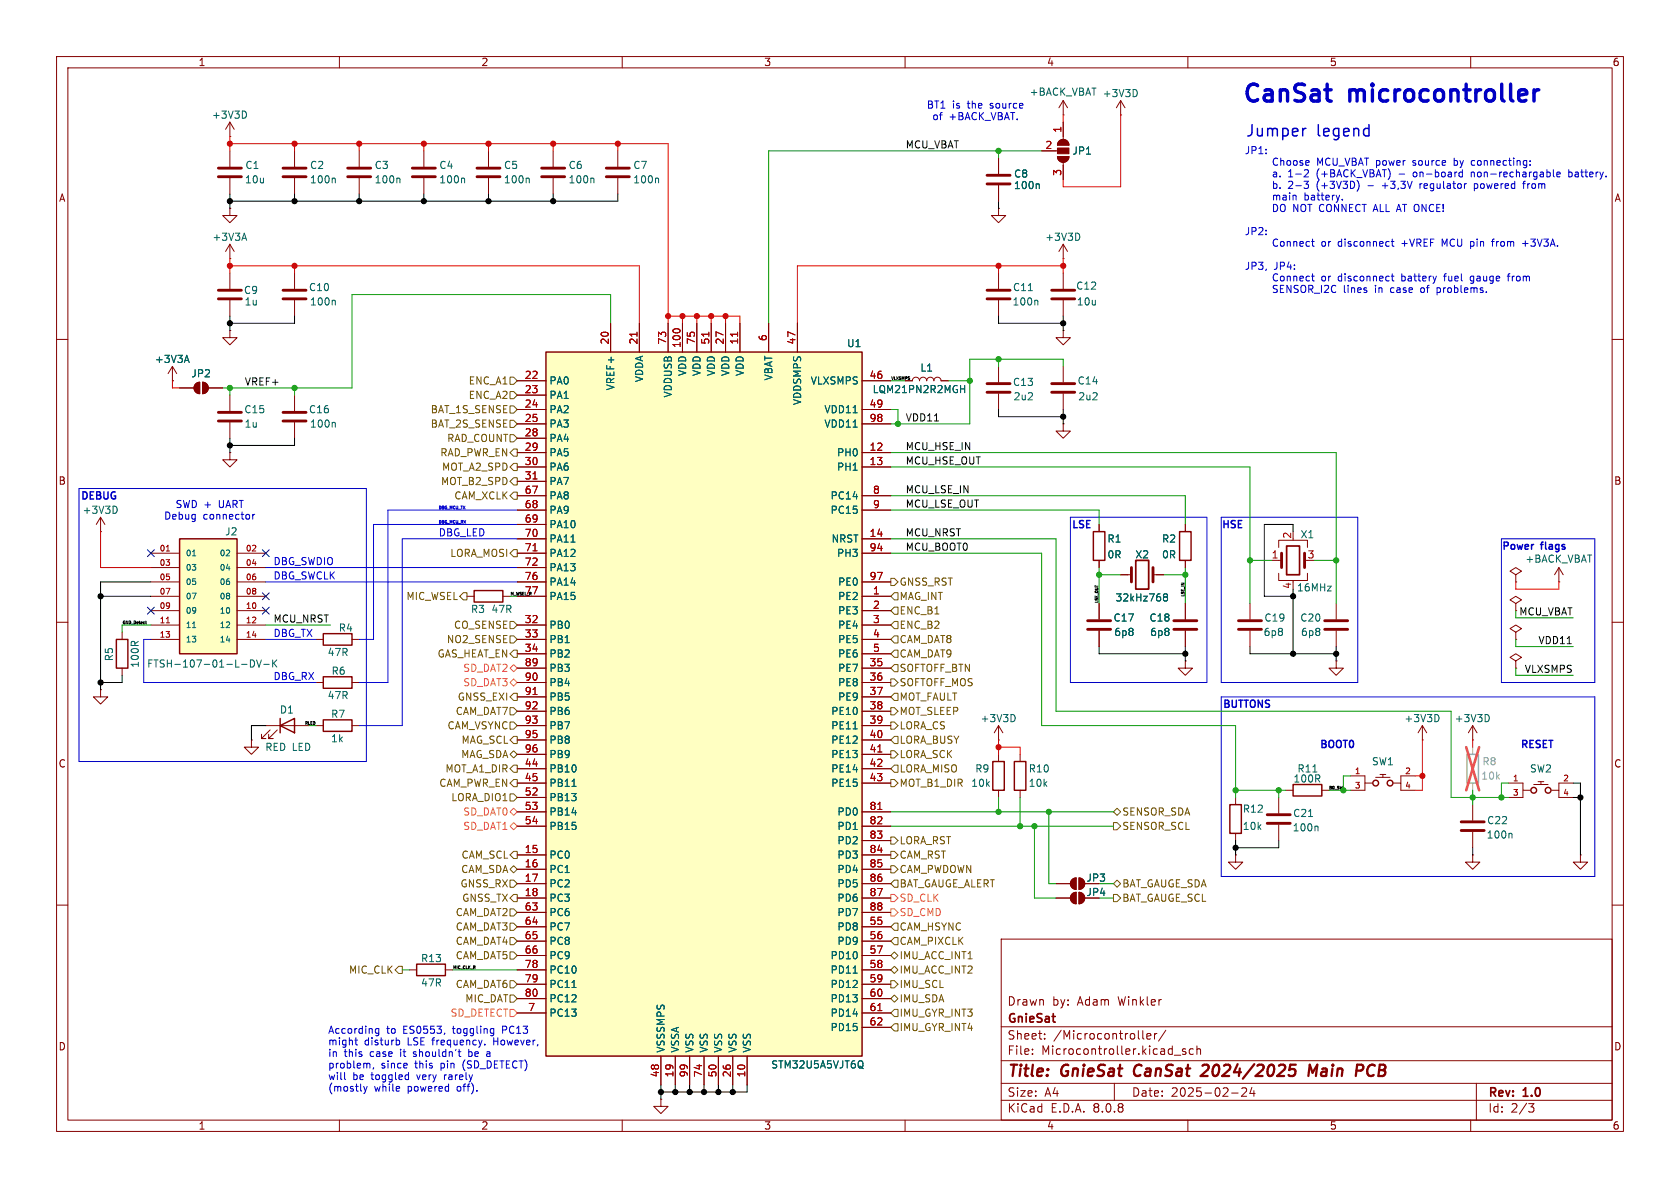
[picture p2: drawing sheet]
<svg xmlns="http://www.w3.org/2000/svg" width="297mm" height="210mm" viewBox="0 0 297 210" stroke-linecap="round" stroke-linejoin="round" font-family="sans-serif">
<defs><g id="words">
<g font-size="4.2" fill="#0000c2">
<text x="219.3" y="18.9">CanSat</text>
<text x="238.5" y="18.9">microcontroller</text>
</g>
<g font-size="2.8" fill="#0000c2">
<text x="220.1" y="24.5">Jumper</text>
<text x="232.8" y="24.5">legend</text>
</g>
<g font-size="2.8" fill="#840000">
<text x="178" y="190.9">Title:</text>
<text x="187.7" y="190.9">GnieSat</text>
<text x="201.3" y="190.9">CanSat</text>
<text x="214.1" y="190.9">2024/2025</text>
<text x="233.8" y="190.9">Main</text>
<text x="243" y="190.9">PCB</text>
</g>
<g font-size="2.1" fill="#840000">
<text x="178" y="178">Drawn</text>
<text x="186" y="178">by:</text>
<text x="190.5" y="178">Adam</text>
<text x="197.8" y="178">Winkler</text>
<text x="178" y="184">Sheet:</text>
<text x="178" y="181.2">GnieSat</text>
<text x="186.2" y="184">/Microcontroller/</text>
<text x="178" y="186.7">File:</text>
<text x="184.1" y="186.7">Microcontroller.kicad_sch</text>
<text x="178" y="196.9">KiCad</text>
<text x="178" y="194.1">Size:</text>
<text x="184.7" y="194.1">A4</text>
<text x="185.7" y="196.9">E.D.A.</text>
<text x="193.3" y="196.9">8.0.8</text>
<text x="200" y="194.1">Date:</text>
<text x="207" y="194.1">2025-02-24</text>
<text x="263" y="194.3">Rev:</text>
<text x="263" y="196.9">Id:</text>
<text x="267.1" y="196.9">2/3</text>
<text x="269.4" y="194.3">1.0</text>
</g>
<g font-size="1.8" fill="#840000">
<text x="35" y="11.9">1</text>
<text x="85" y="11.9">2</text>
<text x="135" y="11.9">3</text>
<text x="185" y="11.9">4</text>
<text x="235" y="11.9">5</text>
<text x="285" y="11.9">6</text>
<text x="10.3" y="35.9">A</text>
<text x="285.3" y="35.9">A</text>
<text x="10.3" y="85.9">B</text>
<text x="285.3" y="85.9">B</text>
<text x="10.3" y="135.9">C</text>
<text x="285.3" y="135.9">C</text>
<text x="192" y="156.1">JP3</text>
<text x="192" y="158.6">JP4</text>
<text x="10.3" y="185.9">D</text>
<text x="285.3" y="185.9">D</text>
<text x="35" y="199.9">1</text>
<text x="85" y="199.9">2</text>
<text x="135" y="199.9">3</text>
<text x="185" y="199.9">4</text>
<text x="235" y="199.9">5</text>
<text x="285" y="199.9">6</text>
</g>
<g font-size="1.8" fill="#006464">
<text x="181.9" y="17.1">+BACK_VBAT</text>
<text x="194.8" y="17.4">+3V3D</text>
<text x="37.4" y="21.2">+3V3D</text>
<text x="189.5" y="27.5">JP1</text>
<text x="43.2" y="32.6">10u</text>
<text x="43.3" y="30.1">C1</text>
<text x="54.7" y="32.6">100n</text>
<text x="54.7" y="30.1">C2</text>
<text x="66.1" y="32.6">100n</text>
<text x="66.1" y="30.1">C3</text>
<text x="77.6" y="32.6">100n</text>
<text x="77.6" y="30.1">C4</text>
<text x="89" y="32.6">100n</text>
<text x="89" y="30.1">C5</text>
<text x="100.4" y="32.6">100n</text>
<text x="100.4" y="30.1">C6</text>
<text x="111.8" y="32.6">100n</text>
<text x="111.9" y="30.1">C7</text>
<text x="179.2" y="33.6">100n</text>
<text x="179.2" y="31.6">C8</text>
<text x="37.5" y="42.8">+3V3A</text>
<text x="184.7" y="42.8">+3V3D</text>
<text x="43" y="52.2">C9</text>
<text x="54.5" y="51.7">C10</text>
<text x="179" y="51.7">C11</text>
<text x="190.2" y="51.4">C12</text>
<text x="43.1" y="54.2">1u</text>
<text x="54.7" y="54.2">100n</text>
<text x="178.9" y="54.2">100n</text>
<text x="190.3" y="54.2">10u</text>
<text x="27.3" y="64.4">+3V3A</text>
<text x="149.6" y="61.6">U1</text>
<text x="162.6" y="65.9">L1</text>
<text x="33.7" y="66.9">JP2</text>
<text x="97" y="68.2">PA0</text>
<text x="97" y="70.7">PA1</text>
<text x="108.8" y="69.1" transform="rotate(-90 108.8 69.1)">VREF+</text>
<text x="113.9" y="67.7" transform="rotate(-90 113.9 67.7)">VDDA</text>
<text x="119" y="70.4" transform="rotate(-90 119 70.4)">VDDUSB</text>
<text x="121.5" y="66.6" transform="rotate(-90 121.5 66.6)">VDD</text>
<text x="124.1" y="66.6" transform="rotate(-90 124.1 66.6)">VDD</text>
<text x="126.6" y="66.6" transform="rotate(-90 126.6 66.6)">VDD</text>
<text x="129.1" y="66.6" transform="rotate(-90 129.1 66.6)">VDD</text>
<text x="131.7" y="66.6" transform="rotate(-90 131.7 66.6)">VDD</text>
<text x="136.8" y="67.4" transform="rotate(-90 136.8 67.4)">VBAT</text>
<text x="141.8" y="71.7" transform="rotate(-90 141.8 71.7)">VDDSMPS</text>
<text x="143.2" y="68.2">VLXSMPS</text>
<text x="154.2" y="69.7">LQM21PN2R2MGH</text>
<text x="179" y="68.4">C13</text>
<text x="179.1" y="71">2u2</text>
<text x="190.4" y="68.2">C14</text>
<text x="190.5" y="71">2u2</text>
<text x="43.1" y="73.3">C15</text>
<text x="43.1" y="75.8">1u</text>
<text x="54.5" y="73.3">C16</text>
<text x="54.7" y="75.8">100n</text>
<text x="97" y="73.3">PA2</text>
<text x="97" y="75.8">PA3</text>
<text x="145.6" y="73.3">VDD11</text>
<text x="145.6" y="75.8">VDD11</text>
<text x="97" y="78.3">PA4</text>
<text x="97" y="80.9">PA5</text>
<text x="97" y="83.4">PA6</text>
<text x="147.9" y="80.9">PH0</text>
<text x="147.9" y="83.4">PH1</text>
<text x="97" y="86">PA7</text>
<text x="97" y="88.5">PA8</text>
<text x="146.7" y="88.5">PC14</text>
<text x="14.5" y="91">+3V3D</text>
<text x="39.7" y="94.8">J2</text>
<text x="97" y="91">PA9</text>
<text x="97" y="93.6">PA10</text>
<text x="146.7" y="91">PC15</text>
<text x="229.8" y="95.4">X1</text>
<text x="97" y="96.1">PA11</text>
<text x="97" y="98.7">PA12</text>
<text x="97" y="101.2">PA13</text>
<text x="146.9" y="96.1">NRST</text>
<text x="147.9" y="98.7">PH3</text>
<text x="195.7" y="96.1">R1</text>
<text x="195.7" y="98.9">0R</text>
<text x="200.6" y="98.9">X2</text>
<text x="205.3" y="96.1">R2</text>
<text x="205.3" y="98.9">0R</text>
<text x="269.6" y="99.7">+BACK_VBAT</text>
<text x="97" y="103.7">PA14</text>
<text x="97" y="106.3">PA15</text>
<text x="148.1" y="106.3">PE2</text>
<text x="148.1" y="103.7">PE0</text>
<text x="197.1" y="106.5">32kHz768</text>
<text x="229.2" y="104.7">16MHz</text>
<text x="59.8" y="111.9">R4</text>
<text x="83.2" y="108.6">R3</text>
<text x="86.8" y="108.6">47R</text>
<text x="97" y="111.4">PB0</text>
<text x="97" y="113.9">PB1</text>
<text x="148.1" y="108.8">PE3</text>
<text x="148.1" y="111.4">PE4</text>
<text x="148.1" y="113.9">PE5</text>
<text x="196.8" y="110.1">C17</text>
<text x="196.9" y="112.6">6p8</text>
<text x="203.1" y="110.1">C18</text>
<text x="203.2" y="112.6">6p8</text>
<text x="223.3" y="112.6">6p8</text>
<text x="223.4" y="110.1">C19</text>
<text x="229.8" y="110.1">C20</text>
<text x="229.9" y="112.6">6p8</text>
<text x="20.2" y="117" transform="rotate(-90 20.2 117)">R5</text>
<text x="24.7" y="118.1" transform="rotate(-90 24.7 118.1)">100R</text>
<text x="25.9" y="118.2">FTSH-107-01-L-DV-K</text>
<text x="57.8" y="116.2">47R</text>
<text x="58.5" y="119.5">R6</text>
<text x="97" y="116.4">PB2</text>
<text x="97" y="119">PB3</text>
<text x="148.1" y="119">PE7</text>
<text x="148.1" y="116.4">PE6</text>
<text x="57.8" y="123.8">47R</text>
<text x="97" y="121.5">PB4</text>
<text x="97" y="124.1">PB5</text>
<text x="148.1" y="121.5">PE8</text>
<text x="148.1" y="124.1">PE9</text>
<text x="49.4" y="126.3">D1</text>
<text x="58.4" y="127.1">R7</text>
<text x="58.4" y="131.4">1k</text>
<text x="97" y="126.6">PB6</text>
<text x="97" y="129.1">PB7</text>
<text x="97" y="131.7">PB8</text>
<text x="146.9" y="126.6">PE10</text>
<text x="146.9" y="129.1">PE11</text>
<text x="146.9" y="131.7">PE12</text>
<text x="173.3" y="127.9">+3V3D</text>
<text x="248.2" y="127.9">+3V3D</text>
<text x="257.1" y="127.9">+3V3D</text>
<text x="46.8" y="132.9">RED LED</text>
<text x="97" y="136.8">PB10</text>
<text x="97" y="134.2">PB9</text>
<text x="146.9" y="134.2">PE13</text>
<text x="146.9" y="136.8">PE14</text>
<text x="172.3" y="136.8">R9</text>
<text x="181.8" y="136.8">R10</text>
<text x="229.3" y="136.8">R11</text>
<text x="242.4" y="135.5">SW1</text>
<text x="270.4" y="136.8">SW2</text>
<text x="97" y="139.3">PB11</text>
<text x="97" y="141.8">PB13</text>
<text x="146.9" y="139.3">PE15</text>
<text x="171.6" y="139.3">10k</text>
<text x="181.8" y="139.3">10k</text>
<text x="219.6" y="143.9">R12</text>
<text x="228.6" y="138.5">100R</text>
<text x="97" y="144.4">PB14</text>
<text x="97" y="146.9">PB15</text>
<text x="147.9" y="144.4">PD0</text>
<text x="147.9" y="146.9">PD1</text>
<text x="147.9" y="149.5">PD2</text>
<text x="219.6" y="146.9">10k</text>
<text x="228.4" y="147.2">100n</text>
<text x="228.5" y="144.6">C21</text>
<text x="262.7" y="148.4">100n</text>
<text x="262.8" y="145.9">C22</text>
<text x="97" y="152">PC0</text>
<text x="97" y="154.5">PC1</text>
<text x="147.9" y="152">PD3</text>
<text x="147.9" y="154.5">PD4</text>
<text x="97" y="157.1">PC2</text>
<text x="97" y="159.6">PC3</text>
<text x="147.9" y="157.1">PD5</text>
<text x="147.9" y="159.6">PD6</text>
<text x="97" y="162.2">PC6</text>
<text x="97" y="164.7">PC7</text>
<text x="97" y="167.2">PC8</text>
<text x="147.9" y="164.7">PD8</text>
<text x="147.9" y="167.2">PD9</text>
<text x="147.9" y="162.2">PD7</text>
<text x="74.3" y="170.3">R13</text>
<text x="97" y="169.8">PC9</text>
<text x="97" y="172.3">PC10</text>
<text x="146.7" y="169.8">PD10</text>
<text x="146.7" y="172.3">PD11</text>
<text x="74.3" y="174.6">47R</text>
<text x="97" y="179.9">PC13</text>
<text x="97" y="174.9">PC11</text>
<text x="97" y="177.4">PC12</text>
<text x="146.7" y="174.9">PD12</text>
<text x="146.7" y="177.4">PD13</text>
<text x="146.7" y="179.9">PD14</text>
<text x="146.7" y="182.5">PD15</text>
<text x="117.7" y="186.2" transform="rotate(-90 117.7 186.2)">VSSSMPS</text>
<text x="120.2" y="186.2" transform="rotate(-90 120.2 186.2)">VSSA</text>
<text x="122.8" y="186.2" transform="rotate(-90 122.8 186.2)">VSS</text>
<text x="125.3" y="186.2" transform="rotate(-90 125.3 186.2)">VSS</text>
<text x="127.9" y="186.2" transform="rotate(-90 127.9 186.2)">VSS</text>
<text x="130.4" y="186.2" transform="rotate(-90 130.4 186.2)">VSS</text>
<text x="132.9" y="186.2" transform="rotate(-90 132.9 186.2)">VSS</text>
<text x="136.2" y="189.1">STM32U5A5VJT6Q</text>
</g>
<g font-size="1.8" fill="#0000c2">
<text x="163.7" y="19.4">BT1</text>
<text x="164.7" y="21.4">of</text>
<text x="167.8" y="21.4">+BACK_VBAT.</text>
<text x="168.4" y="19.4">is</text>
<text x="171.2" y="19.4">the</text>
<text x="175.3" y="19.4">source</text>
<text x="220" y="27.5">JP1:</text>
<text x="220" y="29.5">Choose</text>
<text x="232.8" y="29.5">MCU_VBAT power</text>
<text x="250.1" y="29.5">source</text>
<text x="257.6" y="29.5">by</text>
<text x="260.9" y="29.5">connecting:</text>
<text x="227.7" y="31.6">1-2</text>
<text x="227.7" y="33.6">2-3</text>
<text x="230.5" y="35.6">battery.</text>
<text x="232.9" y="31.6">(+BACK_VBAT)</text>
<text x="232.9" y="33.6">(+3V3D)</text>
<text x="242.1" y="33.6">-</text>
<text x="244.9" y="33.6">+3,3V</text>
<text x="247.6" y="31.6">-</text>
<text x="250.4" y="31.6">on-board</text>
<text x="251.7" y="33.6">regulator</text>
<text x="260.8" y="31.6">non-rechargable</text>
<text x="261.6" y="33.6">powered</text>
<text x="270.5" y="33.6">from</text>
<text x="278.3" y="31.6">battery.</text>
<text x="220" y="41.8">JP2:</text>
<text x="228.5" y="37.7">NOT CONNECT ALL AT ONCE!</text>
<text x="220" y="43.8">Connect</text>
<text x="220" y="47.9">JP3,</text>
<text x="225.2" y="47.9">JP4:</text>
<text x="233.6" y="43.8">or</text>
<text x="236.7" y="43.8">disconnect</text>
<text x="248.1" y="43.8">+VREF</text>
<text x="255.4" y="43.8">MCU pin</text>
<text x="264.8" y="43.8">from</text>
<text x="270.3" y="43.8">+3V3A.</text>
<text x="220" y="50">Connect</text>
<text x="220" y="52">SENSOR_I2C</text>
<text x="233.6" y="50">or</text>
<text x="236.7" y="50">disconnect</text>
<text x="237.5" y="52">lines</text>
<text x="243.2" y="52">in</text>
<text x="246.2" y="52">case</text>
<text x="248.1" y="50">battery</text>
<text x="251.7" y="52">of</text>
<text x="254.8" y="52">problems.</text>
<text x="255.9" y="50">fuel</text>
<text x="260.7" y="50">gauge</text>
<text x="267.6" y="50">from</text>
<text x="14.1" y="88.7">DEBUG</text>
<text x="28.9" y="92.1">Debug</text>
<text x="30.9" y="90">SWD +</text>
<text x="35.9" y="92.1">connector</text>
<text x="38.8" y="90">UART</text>
<text x="189.3" y="93.7">LSE</text>
<text x="215.8" y="93.7">HSE</text>
<text x="265.4" y="97.5">Power</text>
<text x="272.5" y="97.5">flags</text>
<text x="216" y="125.5">BUTTONS</text>
<text x="233.2" y="132.6">BOOT0</text>
<text x="268.7" y="132.6">RESET</text>
<text x="57.9" y="183">According</text>
<text x="57.9" y="185">might</text>
<text x="64.4" y="185">disturb</text>
<text x="68.3" y="183">to</text>
<text x="71.4" y="183">ES0553,</text>
<text x="72.2" y="185">LSE frequency.</text>
<text x="80.4" y="183">toggling</text>
<text x="87.7" y="185">However,</text>
<text x="89.3" y="183">PC13</text>
<text x="57.9" y="187">in</text>
<text x="57.9" y="189.1">problem,</text>
<text x="57.9" y="191.1">will</text>
<text x="60.8" y="187">this</text>
<text x="62.3" y="191.1">be</text>
<text x="65.5" y="187">case</text>
<text x="65.8" y="191.1">toggled</text>
<text x="67.4" y="189.1">since</text>
<text x="71" y="187">it</text>
<text x="73.5" y="189.1">this</text>
<text x="73.5" y="187">shouldn't</text>
<text x="74" y="191.1">very</text>
<text x="78.2" y="189.1">pin</text>
<text x="79" y="191.1">rarely</text>
<text x="82.2" y="189.1">(SD_DETECT)</text>
<text x="83.5" y="187">be</text>
<text x="86.9" y="187">a</text>
<text x="57.9" y="193.2">(mostly</text>
<text x="66.2" y="193.2">while</text>
<text x="72.2" y="193.2">powered</text>
<text x="81.1" y="193.2">off).</text>
</g>
<g font-size="1.8" fill="#a90000">
<text x="187.7" y="23.6" transform="rotate(-90 187.7 23.6)">1</text>
<text x="184.7" y="26.4">2</text>
<text x="187.7" y="31.2" transform="rotate(-90 187.7 31.2)">3</text>
<text x="107.7" y="61" transform="rotate(-90 107.7 61)">20</text>
<text x="112.8" y="61" transform="rotate(-90 112.8 61)">21</text>
<text x="117.9" y="61" transform="rotate(-90 117.9 61)">73</text>
<text x="120.4" y="61.6" transform="rotate(-90 120.4 61.6)">100</text>
<text x="122.9" y="61" transform="rotate(-90 122.9 61)">75</text>
<text x="125.5" y="61" transform="rotate(-90 125.5 61)">51</text>
<text x="128" y="61" transform="rotate(-90 128 61)">27</text>
<text x="130.6" y="61" transform="rotate(-90 130.6 61)">11</text>
<text x="135.6" y="60.4" transform="rotate(-90 135.6 60.4)">6</text>
<text x="140.7" y="61" transform="rotate(-90 140.7 61)">47</text>
<text x="92.7" y="67.1">22</text>
<text x="92.7" y="69.6">23</text>
<text x="153.6" y="67.1">46</text>
<text x="92.7" y="72.1">24</text>
<text x="92.7" y="74.7">25</text>
<text x="92.7" y="77.2">28</text>
<text x="153.6" y="72.1">49</text>
<text x="153.6" y="74.7">98</text>
<text x="92.7" y="79.8">29</text>
<text x="92.7" y="82.3">30</text>
<text x="153.6" y="79.8">12</text>
<text x="153.6" y="82.3">13</text>
<text x="92.7" y="84.8">31</text>
<text x="92.7" y="87.4">67</text>
<text x="92.7" y="89.9">68</text>
<text x="154.2" y="87.4">8</text>
<text x="154.2" y="89.9">9</text>
<text x="92.7" y="92.5">69</text>
<text x="92.7" y="95">70</text>
<text x="153.6" y="95">14</text>
<text x="228.3" y="95.3" transform="rotate(-90 228.3 95.3)">2</text>
<text x="92.7" y="97.5">71</text>
<text x="92.7" y="100.1">72</text>
<text x="153.6" y="97.5">94</text>
<text x="224.7" y="98.8">1</text>
<text x="231.1" y="98.8">3</text>
<text x="92.7" y="102.6">76</text>
<text x="92.7" y="105.2">77</text>
<text x="153.6" y="102.6">97</text>
<text x="154.2" y="105.2">1</text>
<text x="154.2" y="107.7">2</text>
<text x="228.3" y="104.2" transform="rotate(-90 228.3 104.2)">4</text>
<text x="92.7" y="110.2">32</text>
<text x="92.7" y="112.8">33</text>
<text x="154.2" y="110.2">3</text>
<text x="154.2" y="112.8">4</text>
<text x="92.7" y="115.3">34</text>
<text x="92.7" y="117.9">89</text>
<text x="153.6" y="117.9">35</text>
<text x="154.2" y="115.3">5</text>
<text x="92.7" y="120.4">90</text>
<text x="92.7" y="122.9">91</text>
<text x="92.7" y="125.5">92</text>
<text x="153.6" y="120.4">36</text>
<text x="153.6" y="122.9">37</text>
<text x="153.6" y="125.5">38</text>
<text x="92.7" y="128">93</text>
<text x="92.7" y="130.6">95</text>
<text x="153.6" y="128">39</text>
<text x="153.6" y="130.6">40</text>
<text x="92.7" y="135.6">44</text>
<text x="92.7" y="133.1">96</text>
<text x="153.6" y="133.1">41</text>
<text x="153.6" y="135.6">42</text>
<text x="92.7" y="138.2">45</text>
<text x="92.7" y="140.7">52</text>
<text x="92.7" y="143.3">53</text>
<text x="153.6" y="138.2">43</text>
<text x="153.6" y="143.3">81</text>
<text x="92.7" y="145.8">54</text>
<text x="153.6" y="145.8">82</text>
<text x="153.6" y="148.3">83</text>
<text x="92.7" y="150.9">15</text>
<text x="92.7" y="153.4">16</text>
<text x="92.7" y="156">17</text>
<text x="153.6" y="150.9">84</text>
<text x="153.6" y="153.4">85</text>
<text x="153.6" y="156">86</text>
<text x="92.7" y="158.5">18</text>
<text x="92.7" y="161">63</text>
<text x="153.6" y="158.5">87</text>
<text x="153.6" y="161">88</text>
<text x="92.7" y="163.6">64</text>
<text x="92.7" y="166.1">65</text>
<text x="153.6" y="163.6">55</text>
<text x="153.6" y="166.1">56</text>
<text x="92.7" y="168.7">66</text>
<text x="92.7" y="171.2">78</text>
<text x="92.7" y="173.7">79</text>
<text x="153.6" y="168.7">57</text>
<text x="153.6" y="171.2">58</text>
<text x="153.6" y="173.7">59</text>
<text x="92.7" y="176.3">80</text>
<text x="93.3" y="178.8">7</text>
<text x="153.6" y="176.3">60</text>
<text x="153.6" y="178.8">61</text>
<text x="153.6" y="181.4">62</text>
<text x="116.6" y="190.5" transform="rotate(-90 116.6 190.5)">48</text>
<text x="119.1" y="190.5" transform="rotate(-90 119.1 190.5)">19</text>
<text x="121.7" y="190.5" transform="rotate(-90 121.7 190.5)">99</text>
<text x="124.2" y="190.5" transform="rotate(-90 124.2 190.5)">74</text>
<text x="126.7" y="190.5" transform="rotate(-90 126.7 190.5)">50</text>
<text x="129.3" y="190.5" transform="rotate(-90 129.3 190.5)">26</text>
<text x="131.8" y="190.5" transform="rotate(-90 131.8 190.5)">10</text>
</g>
<g font-size="1.8" fill="#0f0f0f">
<text x="160" y="26.3">MCU_VBAT</text>
<text x="43.2" y="68.2">VREF+</text>
<text x="160" y="74.6">VDD11</text>
<text x="160" y="79.7">MCU_HSE_IN</text>
<text x="160" y="82.2">MCU_HSE_OUT</text>
<text x="160" y="87.3">MCU_LSE_IN</text>
<text x="160" y="89.8">MCU_LSE_OUT</text>
<text x="160" y="94.9">MCU_NRST</text>
<text x="160" y="97.4">MCU_BOOT0</text>
<text x="48.3" y="110.1">MCU_NRST</text>
<text x="268.5" y="108.9">MCU_VBAT</text>
<text x="271.9" y="114">VDD11</text>
<text x="269.5" y="119">VLXSMPS</text>
</g>
<g font-size="1.8" fill="#725600">
<text x="82.8" y="70.7">ENC_A2</text>
<text x="82.8" y="68.2">ENC_A1</text>
<text x="76" y="73.3">BAT_1S_SENSE</text>
<text x="76" y="75.8">BAT_2S_SENSE</text>
<text x="77.7" y="80.9">RAD_PWR_EN</text>
<text x="78" y="83.4">MOT_A2_SPD</text>
<text x="79" y="78.3">RAD_COUNT</text>
<text x="77.9" y="86">MOT_B2_SPD</text>
<text x="80.2" y="88.5">CAM_XCLK</text>
<text x="79.5" y="98.7">LORA_MOSI</text>
<text x="71.8" y="106.3">MIC_WSEL</text>
<text x="158.9" y="103.7">GNSS_RST</text>
<text x="158.9" y="106.3">MAG_INT</text>
<text x="78.9" y="113.9">NO2_SENSE</text>
<text x="80.2" y="111.4">CO_SENSE</text>
<text x="158.9" y="108.8">ENC_B1</text>
<text x="158.9" y="113.9">CAM_DAT8</text>
<text x="158.9" y="111.4">ENC_B2</text>
<text x="77.3" y="116.4">GAS_HEAT_EN</text>
<text x="158.9" y="119">SOFTOFF_BTN</text>
<text x="158.9" y="116.4">CAM_DAT9</text>
<text x="80.8" y="124.1">GNSS_EXI</text>
<text x="158.9" y="121.5">SOFTOFF_MOS</text>
<text x="158.9" y="124.1">MOT_FAULT</text>
<text x="79" y="129.1">CAM_VSYNC</text>
<text x="80.5" y="126.6">CAM_DAT7</text>
<text x="81.5" y="131.7">MAG_SCL</text>
<text x="158.9" y="129.1">LORA_CS</text>
<text x="158.9" y="131.7">LORA_BUSY</text>
<text x="158.9" y="126.6">MOT_SLEEP</text>
<text x="78.6" y="136.8">MOT_A1_DIR</text>
<text x="81.4" y="134.2">MAG_SDA</text>
<text x="158.9" y="136.8">LORA_MISO</text>
<text x="158.9" y="134.2">LORA_SCK</text>
<text x="77.6" y="139.3">CAM_PWR_EN</text>
<text x="79.7" y="141.8">LORA_DIO1</text>
<text x="158.9" y="139.3">MOT_B1_DIR</text>
<text x="158.9" y="149.5">LORA_RST</text>
<text x="198.3" y="146.9">SENSOR_SCL</text>
<text x="198.3" y="144.4">SENSOR_SDA</text>
<text x="81.4" y="154.5">CAM_SDA</text>
<text x="81.5" y="152">CAM_SCL</text>
<text x="158.9" y="152">CAM_RST</text>
<text x="158.9" y="154.5">CAM_PWDOWN</text>
<text x="81.3" y="157.1">GNSS_RX</text>
<text x="81.6" y="159.6">GNSS_TX</text>
<text x="158.9" y="157.1">BAT_GAUGE_ALERT</text>
<text x="198.3" y="159.6">BAT_GAUGE_SCL</text>
<text x="198.3" y="157.1">BAT_GAUGE_SDA</text>
<text x="80.5" y="167.2">CAM_DAT4</text>
<text x="80.5" y="162.2">CAM_DAT2</text>
<text x="80.5" y="164.7">CAM_DAT3</text>
<text x="158.9" y="164.7">CAM_HSYNC</text>
<text x="158.9" y="167.2">CAM_PIXCLK</text>
<text x="61.6" y="172.3">MIC_CLK</text>
<text x="80.5" y="169.8">CAM_DAT5</text>
<text x="158.9" y="169.8">IMU_ACC_INT1</text>
<text x="158.9" y="172.3">IMU_ACC_INT2</text>
<text x="80.5" y="174.9">CAM_DAT6</text>
<text x="82.2" y="177.4">MIC_DAT</text>
<text x="158.9" y="177.4">IMU_SDA</text>
<text x="158.9" y="174.9">IMU_SCL</text>
<text x="158.9" y="179.9">IMU_GYR_INT3</text>
<text x="158.9" y="182.5">IMU_GYR_INT4</text>
</g>
<g font-size="1.8" fill="#00f">
<text x="77.5" y="94.9">DBG_LED</text>
<text x="48.3" y="100">DBG_SWDIO</text>
<text x="48.3" y="102.5">DBG_SWCLK</text>
<text x="48.3" y="112.7">DBG_TX</text>
<text x="48.3" y="120.3">DBG_RX</text>
</g>
<g font-size="1.8" fill="#f90">
<text x="81.8" y="119">SD_DAT2</text>
<text x="81.8" y="121.5">SD_DAT3</text>
<text x="81.8" y="144.4">SD_DAT0</text>
<text x="81.8" y="146.9">SD_DAT1</text>
<text x="158.9" y="159.6">SD_CLK</text>
<text x="158.9" y="162.2">SD_CMD</text>
<text x="79.6" y="179.9">SD_DETECT</text>
</g>
<g font-size="1.8" fill="#989898">
<text x="262" y="135.5">R8</text>
<text x="261.8" y="138">10k</text>
</g>
<g font-size="1.4" fill="#a90000">
<text x="28.1" y="97.5">01</text>
<text x="28.1" y="100.1">03</text>
<text x="43.4" y="97.5">02</text>
<text x="43.4" y="100.1">04</text>
<text x="28.1" y="102.6">05</text>
<text x="28.1" y="105.2">07</text>
<text x="28.1" y="107.7">09</text>
<text x="43.4" y="102.6">06</text>
<text x="43.4" y="105.2">08</text>
<text x="43.4" y="107.7">10</text>
<text x="28.1" y="110.2">11</text>
<text x="28.1" y="112.8">13</text>
<text x="43.4" y="110.2">12</text>
<text x="43.4" y="112.8">14</text>
<text x="239.4" y="136.9">1</text>
<text x="248.3" y="136.9">2</text>
<text x="239.4" y="139.4">3</text>
<text x="248.3" y="139.4">4</text>
<text x="267.4" y="138.2">1</text>
<text x="267.4" y="140.7">3</text>
<text x="276.2" y="138.2">2</text>
<text x="276.2" y="140.7">4</text>
</g>
<g font-size="1.4" fill="#006464">
<text x="32.8" y="98.5">01</text>
<text x="32.8" y="101.1">03</text>
<text x="38.7" y="98.5">02</text>
<text x="38.7" y="101.1">04</text>
<text x="32.8" y="103.6">05</text>
<text x="32.8" y="106.1">07</text>
<text x="38.7" y="103.6">06</text>
<text x="38.7" y="106.1">08</text>
<text x="32.8" y="108.7">09</text>
<text x="32.8" y="111.2">11</text>
<text x="32.8" y="113.8">13</text>
<text x="38.7" y="108.7">10</text>
<text x="38.7" y="111.2">12</text>
<text x="38.7" y="113.8">14</text>
</g>
<g font-size=".7" fill="#0f0f0f">
<text x="157.5" y="67.2">VLXSMPS</text>
<text x="90.2" y="105.3">M_WSEL_R</text>
<text x="194.2" y="106.7" transform="rotate(-90 194.2 106.7)">LSE_OUT</text>
<text x="209.4" y="105.7" transform="rotate(-90 209.4 105.7)">LSE_IN</text>
<text x="21.6" y="110.4">GND_Detect</text>
<text x="53.7" y="128.1">RLED</text>
<text x="234.7" y="139.6">B0_SW</text>
<text x="80" y="171.3">MIC_CLK_R</text>
</g>
<g font-size=".7" fill="#00f">
<text x="77.5" y="90">DBG_MCU_TX</text>
<text x="77.5" y="92.6">DBG_MCU_RX</text>
</g>
</g></defs>
<g fill="none" stroke="#840000" stroke-width=".18">
<path d="M10 10h277v190h-277zM12 12h273v186h-273zM60 10v2M110 10v2M160 10v2M198.1 17.8l-.7 1.3M198.1 17.8v2.5M198.1 17.8l.8 1.3M210 10v2M260 10v2M63.5 26.7v2.8M63.5 31.5v2.8"/>
<path d="M74.9 26.7v2.8M74.9 31.5v2.8M86.4 26.7v2.8M86.4 31.5v2.8M97.8 26.7v2.8M97.8 31.5v2.8M109.2 26.7v2.8M109.2 31.5v2.8M198.1 20.3h.1M188 58.4v1.3h1.2l-1.2 1.3-1.3-1.3h1.3M188 58.4h.1M188 48.3v2.8"/>
<path d="M188 53.1v2.8M10 60h2M52.1 69.9v2.7M52.1 74.7v2.8M188 74.9v1.3h1.2l-1.2 1.3-1.3-1.3h1.3M188 74.9h.1M285 60h2M17.8 94h.1M17.8 91.4l-.8 1.3M17.8 91.4v2.6M17.8 91.4l.7 1.3M10 110h2"/>
<path d="M236.2 106.7v2.8M236.2 111.5v2.8M285 110h2M176.5 130.8h.1M176.5 128.3l-.7 1.2M176.5 128.3v2.5M176.5 133.4v1.2M176.5 139.7v1.3M176.5 128.3l.8 1.2M180.3 133.4v1.2M180.3 139.7v1.3M218.4 151.1v1.3h1.3l-1.3 1.3-1.2-1.3h1.2"/>
<path d="M218.4 151.1h.1M10 160h2M177 166h108v32h-108zM285 160h2M60 198v2M110 198v2M160 198v2M177 194.5h108M177 191.5h108M177 187.5h108M177 181.5h108M182.5 186.3v.1"/>
<path d="M182.5 185.5v.1M184.7 183.6v.1M184.7 182.8v.1M197 191.5v3M202 182.2v1.3l.2 .2M202.7 183.2l.8-.1-.1-.3-.4-.1-.3 .2 .1 .7h.6M204.1 182.7v1M204.5 182.7l-.3 .1-.1 .2M206.1 182.1l-1.3 2M207.6 186.5h1.1M209.6 185.5l-.4-.1-.2 .2 .1 .2 .5 .2v.3h-.6M210 198v2"/>
<path d="M211 185.5l-.5-.1-.3 .3v.4l.2 .2h.6M211.6 185.5l.2-.1 .4 .1v.9M211.6 184.9v1.5M217.7 193.2h1.2M219.5 192.4l.6-.1 .2 .1 .1 .3-.9 1.1h.9M221.3 192.2l-.3 1.1h.9M221.7 192.8v1M260 198v2M261 191.5v6.5M270.2 195.1h1l-.5 .6 .4 .1 .1 .5-.3 .3h-.4"/>
</g>
<path d="M200.8 188.5a1.27 1.27 0 0 0-.1 1.6M213.4 188.2h-.5l-.3 .2M213.5 189.1l-1.2 1.1h1.2M228.1 188.2h1M228.2 189h.5l.3 .2v.6l-.5 .4h-.4M231.3 190.2l.3-2 .4 1.4 .9-1.4-.3 2M242.2 188.3a1.11 1.11 0 0 0 .1 1.9" fill="none" stroke="#840000" stroke-width=".4"/>
<path d="M200.8 15.9l.3 .5-.3 .6M70.5 31.5l.2 .2v.6M82 31.5l.1 .2v.6M93.4 31.5l.2 .2v.6M104.8 31.5l.2 .2v.6M116.2 31.5l.2 .2v.6M59.1 74.7l.2 .1v.7M20.5 89.5l.2 .5-.2 .7M179.2 126.4l.3 .5-.3 .6" fill="none" stroke="#006464" stroke-width=".18"/>
<g fill="none" stroke="#840000" stroke-width=".51">
<path d="M61.5 31.2h4M61.5 29.7h4M72.9 31.2h4.1M72.9 29.7h4.1M84.3 31.2h4.1M84.3 29.7h4.1M95.8 31.2h4M95.8 29.7h4M107.2 31.2h4.1M107.2 29.7h4.1M185.9 52.8h4.1M185.9 51.3h4.1"/>
<path d="M50 74.4h4.1M50 72.9h4.1M234.2 111.3h4.1M234.2 109.7h4.1"/>
</g>
<path d="M175.5 134.6h2v5.1h-2zM179.3 134.6h2.1v5.1h-2.1z" fill="none" stroke="#840000" stroke-width=".25"/>
<path d="M31.7 95.3h10.2v20.3h-10.2z" fill="#ffffc2"/>
<g fill="none" stroke="#840000" stroke-width=".25">
<path d="M31.7 95.3h10.2v20.3h-10.2zM20.6 113h2v5.1h-2zM57.1 112h5.1v2h-5.1zM57.1 119.6h5.1v2.1h-5.1zM49.5 128.3l2.6-1.3v2.5zM49.5 127v2.5M57.1 127.3h5.1v2h-5.1zM73.7 170.4h5v2.1h-5z"/>
<circle cx="243.2" cy="138.4" r=".51"/>
<circle cx="245.7" cy="138.4" r=".51"/>
</g>
<g fill="none" stroke="#840000" stroke-width=".18">
<path d="M188 17.8v2.5M188 17.8l.7 1.3M188 17.8l-.8 1.3M176.5 36.8v1.3h1.3l-1.3 1.3-1.2-1.3h1.2M176.5 36.8h.1M176.5 27.9v2.8M176.5 32.8v2.8M184.1 26.7h2.8M186.9 27.7h2.1a1.02 1.02 0 0 1-1 1 1.02 1.02 0 0 1-1.1-1zM187.2 24.9a1.02 1.02 0 0 1 1.1-.2 1.02 1.02 0 0 1 .7 1h-2.1zM188 20.3h.1M188 21.6v3"/>
<path d="M188 28.7v3.1M176.5 48.3v2.8M176.5 53.1v2.8M188 45.7h.1M188 43.2v2.5M188 43.2l-.8 1.3M188 43.2l.7 1.3M160 67.3h1.3a.64 .64 0 0 1 .6-.6 .64 .64 0 0 1 .7 .6 .64 .64 0 0 1 .6-.6 .64 .64 0 0 1 .6 .6 .64 .64 0 0 1 .7-.6 .64 .64 0 0 1 .6 .6 .64 .64 0 0 1 .6-.6 .64 .64 0 0 1 .7 .6h1.2M176.5 64.8v2.8M176.5 69.6v2.8M188 64.8v2.8M188 69.6v2.8"/>
<path d="M26.7 97.8h5M41.9 97.8h5.1M224.8 99.1h1.8M226.1 96.8v-1.3h5v1.3M21.6 111.8v1.2M21.6 118.1v1.3M26.7 100.3h5M26.7 102.9h5M26.7 105.4h5M26.7 108h5M26.7 110.5h5M26.7 113h5"/>
<path d="M41.9 100.3h5.1M41.9 102.9h5.1M41.9 105.4h5.1M41.9 108h5.1M41.9 110.5h5.1M41.9 113h5.1M55.9 113h1.2M62.2 113h1.3M194.3 106.7v2.8M194.3 111.5v2.8M198.1 101.6h1.9M203.8 101.6h1.9"/>
<path d="M209.5 116.8v1.3h1.3l-1.3 1.3-1.2-1.3h1.2M209.5 116.8h.1M209.5 106.7v2.8M209.5 111.5v2.8M221 106.7v2.8M221 111.5v2.8M226.1 101.3v1.3h5v-1.3M228.6 102.6v.3M236.2 116.8v1.3h1.3l-1.3 1.3-1.3-1.3h1.3M236.2 116.8h.1M268 106.7l1-.7-1-.6-1 .6 1 .7v1.3M268 108h.1"/>
<path d="M268 101.6l1-.6-1-.7-1 .7 1 .6v1.3M268 102.9h.1M275.6 102.9h.1M275.6 100.3l.8 1.3M275.6 100.3v2.6M275.6 100.3l-.8 1.3M17.8 121.9v1.3h-1.3l1.3 1.3 1.2-1.3h-1.2M17.8 121.9h.1M44.4 130.8v1.3h-1.2l1.2 1.3 1.3-1.3h-1.3M44.4 130.8h.1M47 128.3h7.6M47.8 129l-1.6 1.6h.8h-.8v-.8"/>
<path d="M49 129l-1.5 1.6h.8h-.8v-.8M55.9 128.3h1.2M55.9 120.7h1.2M62.2 128.3h1.3M62.2 120.7h1.3M238.8 137.2h2.5v1.2h1.3M241.3 138.4v1.3h-2.5M243.2 137.4h2.5M244 136.9h1M244.5 136.9v.5M246.4 138.4h1.2v1.3h2.6M250.2 137.2h-2.6v1.2"/>
<path d="M186.7 156.2h2.5M186.7 158.8h2.5M189.5 155.5l.7-.3v2a1.02 1.02 0 0 1-.9-.6 1.02 1.02 0 0 1 .2-1.1zM189.5 158l.7-.3v2.1a1.02 1.02 0 0 1-.9-.7 1.02 1.02 0 0 1 .2-1.1zM190.8 155.2a1.02 1.02 0 0 1 1 1 1.02 1.02 0 0 1-1 1zM190.8 157.7a1.02 1.02 0 0 1 1 1.1 1.02 1.02 0 0 1-1 1zM72.4 171.5h1.3M78.7 171.5h1.3M116.8 194.3v1.3h-1.2l1.2 1.3 1.3-1.3h-1.3M116.8 194.3h.1"/>
</g>
<g fill="none" stroke="#006464" stroke-width=".18">
<path d="M183.6 32.5l.1 .2v.6M181.8 51.4h.7M183.3 53.1l.2 .2v.6M190.7 41.3l.2 .5-.2 .6M169.8 68.7h.7M170.5 68.1v1.3M34 98.3h.6M34 111h.6M42.7 117.4h1M44.3 116.7a.64 .64 0 0 1 .7 .6 .64 .64 0 0 1-.7 .6zM45.4 116.7l.4 1.2 .4-1.2M46.6 117.4h1"/>
<path d="M48.2 116.7v1.2M48.4 117.2l.5 .7M48.9 116.7l-.7 .7M205.9 105.5l-.2-.2 .2-.3h.3l.2 .2-.2 .3M205.9 105.5l-.2 .3v.3l.2 .1h.4l.1-.2v-.2l-.2-.3M205.9 105.5h.3"/>
</g>
<path d="M29.4 97.4h.6M29.4 110.1h.6" fill="none" stroke="#a90000" stroke-width=".18"/>
<path d="M200.8 99.1h2.3v5h-2.3zM227.5 96.5h2.2v5.1h-2.2z" fill="none" stroke="#840000" stroke-width=".3"/>
<g fill="none" stroke="#840000" stroke-width=".51">
<path d="M174.5 32.5h4.1M174.5 31h4.1M174.5 52.8h4.1M174.5 51.3h4.1M174.5 69.3h4.1M174.5 67.8h4.1M185.9 69.3h4.1M185.9 67.8h4.1M226.6 97.8v2.5M230.6 97.8v2.5M192.3 111.3h4M192.3 109.7h4"/>
<path d="M200 100.3v2.6M203.8 100.3v2.6M207.5 111.3h4.1M207.5 109.7h4.1M218.9 111.3h4.1M218.9 109.7h4.1"/>
</g>
<g fill="#840000" stroke="#840000" stroke-width=".18">
<path d="M189.5 155.5l.7-.3v2a1.02 1.02 0 0 1-.9-.6 1.02 1.02 0 0 1 .2-1.1z"/>
<path d="M190.8 155.2a1.02 1.02 0 0 1 1 1 1.02 1.02 0 0 1-1 1z"/>
<path d="M189.5 158l.7-.3v2.1a1.02 1.02 0 0 1-.9-.7 1.02 1.02 0 0 1 .2-1.1z"/>
<path d="M190.8 157.7a1.02 1.02 0 0 1 1 1.1 1.02 1.02 0 0 1-1 1z"/>
<path d="M187.2 24.9a1.02 1.02 0 0 1 1.1-.2 1.02 1.02 0 0 1 .7 1h-2.1z"/>
<path d="M186.9 26.2h2.1v1h-2.1z"/>
<path d="M186.9 27.7h2.1a1.02 1.02 0 0 1-1 1 1.02 1.02 0 0 1-1.1-1z"/>
</g>
<path d="M96.5 62.2h55.9v124.5h-55.9z" fill="#ffffc2"/>
<g fill="none" stroke="#840000" stroke-width=".25">
<path d="M96.5 62.2h55.9v124.5h-55.9zM193.3 94h2v5.1h-2zM208.5 94h2.1v5.1h-2.1zM83.8 104.4h5.1v2h-5.1zM228.6 138.7h5.1v2h-5.1zM217.4 142.2h2.1v5.1h-2.1z"/>
<circle cx="271.1" cy="139.7" r=".51"/>
<circle cx="273.7" cy="139.7" r=".51"/>
</g>
<g fill="none" stroke="#840000" stroke-width=".18">
<path d="M40.6 36.8v1.3h1.3l-1.3 1.3-1.2-1.3h1.2M40.6 36.8h.1M40.6 24.1h.1M40.6 21.6v2.5M40.6 26.7v2.8M40.6 31.5v2.8M40.6 21.6l-.7 1.3M40.6 21.6l.8 1.3M52.1 26.7v2.8M52.1 31.5v2.8M176.5 27.9v2.8M176.5 32.8v2.8"/>
<path d="M184.1 26.7h2.6M188 21.6v2.5M188 29.2v2.6M40.6 45.7h.1M40.6 58.4v1.3h1.3l-1.3 1.3-1.2-1.3h1.2M40.6 58.4h.1M40.6 43.2l-.7 1.3M40.6 43.2v2.5M40.6 48.3v2.8M40.6 53.1v2.8M40.6 43.2l.8 1.3M52.1 48.3v2.8"/>
<path d="M52.1 53.1v2.8M107.9 57.2v5M113 57.2v5M118.1 57.2v5M120.6 57.2v5M123.2 57.2v5M125.7 57.2v5M128.3 57.2v5M130.8 57.2v5M135.9 57.2v5M141 57.2v5M30.5 67.3h.1"/>
<path d="M30.5 64.8l-.8 1.2M30.5 64.8v2.5M30.5 64.8l.7 1.2M31.7 68.6h2.6M34.6 67.9l.7-.3v2a1.02 1.02 0 0 1-.9-.6 1.02 1.02 0 0 1 .2-1.1zM35.8 67.6a1.02 1.02 0 0 1 1 1 1.02 1.02 0 0 1-1 1zM36.8 68.6h2.6M40.6 69.9v2.7M40.6 74.7v2.8M91.4 67.3h5.1M91.4 69.9h5.1M91.4 72.4h5.1"/>
<path d="M91.4 74.9h5.1M91.4 77.5h5.1M152.4 67.3h5.1M152.4 72.4h5.1M152.4 74.9h5.1M160 67.3h1.3M166.4 67.3h1.2M40.6 80v1.3h1.3l-1.3 1.3-1.2-1.3h1.2M40.6 80h.1M91.4 80h5.1M91.4 82.6h5.1M91.4 95.3h5.1"/>
<path d="M91.4 85.1h5.1M91.4 87.6h5.1M91.4 90.2h5.1M91.4 92.7h5.1M91.4 97.8h5.1M152.4 80h5.1M152.4 82.6h5.1M152.4 95.3h5.1M152.4 87.6h5.1M152.4 90.2h5.1M152.4 97.8h5.1M194.3 92.7v1.3"/>
<path d="M194.3 99.1v1.2M209.5 92.7v1.3M209.5 99.1v1.2M82.5 105.4h1.3M88.9 105.4h1.3M91.4 105.4h5.1M91.4 110.5h5.1M91.4 113h5.1M91.4 115.6h5.1M91.4 118.1h5.1M91.4 100.3h5.1M91.4 102.9h5.1"/>
<path d="M152.4 105.4h5.1M152.4 108h5.1M152.4 110.5h5.1M152.4 113h5.1M152.4 115.6h5.1M152.4 118.1h5.1M152.4 102.9h5.1M194.3 106.7v2.8M194.3 111.5v2.8M198.1 101.6h1.3M204.5 101.6h1.2M209.5 106.7v2.8"/>
<path d="M209.5 111.5v2.8M268 116.8l1-.6-1-.6-1 .6 1 .6v1.3M268 118.1h.1M268 111.8l1-.7-1-.6-1 .6 1 .7v1.2M268 113h.1M91.4 120.7h5.1M91.4 123.2h5.1M91.4 125.7h5.1M91.4 128.3h5.1M91.4 130.8h5.1M91.4 133.4h5.1M91.4 135.9h5.1"/>
<path d="M91.4 138.4h5.1M152.4 120.7h5.1M152.4 123.2h5.1M152.4 125.7h5.1M152.4 128.3h5.1M152.4 130.8h5.1M152.4 133.4h5.1M152.4 135.9h5.1M152.4 138.4h5.1M227.3 139.7h1.3M233.7 139.7h1.2M251.5 130.8h.1"/>
<path d="M251.5 128.3l-.8 1.2M251.5 128.3v2.5M251.5 128.3l.7 1.2M260.3 130.8h.1M260.3 128.3l-.7 1.2M260.3 128.3v2.5M260.3 128.3l.8 1.2M266.7 138.4h2.5v1.3h1.3M269.2 139.7v1.3h-2.5M271.1 138.7h2.6M271.9 138.2h1M272.4 138.2v.5"/>
<path d="M274.3 139.7h1.3v1.3h2.5M278.1 138.4h-2.5v1.3M91.4 151.1h5.1M91.4 153.7h5.1M91.4 156.2h5.1M91.4 158.8h5.1M91.4 141h5.1M91.4 143.5h5.1M91.4 146.1h5.1M152.4 151.1h5.1M152.4 153.7h5.1M152.4 156.2h5.1"/>
<path d="M152.4 158.8h5.1M152.4 143.5h5.1M152.4 146.1h5.1M152.4 148.6h5.1M186.7 156.2h2.5M186.7 158.8h2.5M218.4 141v1.2M218.4 147.3v1.3M226.1 141v2.8M226.1 145.8v2.8M260.3 151.1v1.3h1.3l-1.3 1.3-1.2-1.3h1.2M260.3 151.1h.1"/>
<path d="M260.3 142.2v2.8M260.3 147.1v2.8M279.4 151.1v1.3h1.3l-1.3 1.3-1.3-1.3h1.3M279.4 151.1h.1M91.4 163.8h5.1M91.4 166.4h5.1M91.4 168.9h5.1M91.4 171.5h5.1M91.4 174h5.1M91.4 176.5h5.1M91.4 179.1h5.1M91.4 161.3h5.1"/>
<path d="M152.4 163.8h5.1M152.4 166.4h5.1M152.4 168.9h5.1M152.4 171.5h5.1M152.4 174h5.1M152.4 176.5h5.1M152.4 179.1h5.1M152.4 161.3h5.1M116.8 186.7v5.1M119.4 186.7v5.1M121.9 186.7v5.1M124.5 186.7v5.1"/>
<path d="M127 186.7v5.1M129.5 186.7v5.1M132.1 186.7v5.1M152.4 181.6h5.1"/>
</g>
<path d="M112.6 58.7v.7M125.3 58.7v.7M130.4 58.7v.7M94.2 84.7h.7M94.2 97.4h.7M94.2 122.8h.7M155.2 132.9h.7M155.2 143.1h.7M155.2 178.7h.7" fill="none" stroke="#a90000" stroke-width=".18"/>
<g fill="none" stroke="#006464" stroke-width=".18">
<path d="M43.3 19.7l.3 .5-.3 .6M59.1 31.5l.2 .2v.6M183.6 32.5l.1 .2v.6M42.9 42.1h.6M43.2 41.2l.4 1.3M59.1 53.1l.2 .2v.6M32.7 63.7h.6M33 62.8l.4 1.3M169.8 68.7h.7M170.5 68.1v1.3M100.9 95.8h.8M205.9 105.5l-.2-.2 .2-.3h.3l.2 .2-.2 .3"/>
<path d="M205.9 105.5l-.2 .3v.3l.2 .1h.4l.1-.2v-.2l-.2-.3M205.9 105.5h.3M101.1 139h.7M150.8 128.8h.7M232.1 136.5h.7M254.2 126.4l.2 .5-.2 .6M263 126.4l.3 .5-.3 .6M231.3 144.3h.8M232.8 146l.2 .2v.7M267.1 147.3l.2 .2v.7M101.1 174.6h.7M150.8 172h.7"/>
<path d="M152.4 187.6a.9 .9 0 0 1 0 1.1l.2 .2"/>
</g>
<g fill="none" stroke="#840000" stroke-width=".51">
<path d="M38.6 31.2h4.1M38.6 29.7h4.1M50 31.2h4.1M50 29.7h4.1M38.6 52.8h4.1M38.6 51.3h4.1M50 52.8h4.1M50 51.3h4.1M38.6 74.4h4.1M38.6 72.9h4.1M224 145.5h4.1M224 144h4.1"/>
<path d="M258.3 146.8h4.1M258.3 145.3h4.1"/>
</g>
<path d="M259.3 133.4h2.1v5h-2.1z" fill="none" stroke="#a1a1a1" stroke-width=".25"/>
<path d="M260.3 132.1v1.3M260.3 138.4v1.3" fill="none" stroke="#a1a1a1" stroke-width=".18"/>
<path d="M259.2 132.1l2.3 7.6M261.5 132.1l-2.3 7.6" fill="none" stroke="#e65255" stroke-width=".46"/>
<g fill="#840000" stroke="#840000" stroke-width=".18">
<path d="M34.6 67.9l.7-.3v2a1.02 1.02 0 0 1-.9-.6 1.02 1.02 0 0 1 .2-1.1z"/>
<path d="M35.8 67.6a1.02 1.02 0 0 1 1 1 1.02 1.02 0 0 1-1 1z"/>
</g>
<g fill="none" stroke="#725600" stroke-width=".18">
<path d="M90.2 71.8h.6l.6 .6-.6 .6h-.6zM90.2 76.8h.6l.6 .7-.6 .6h-.6zM90.2 74.3h.6l.6 .6-.6 .7h-.6zM90.2 69.2h.6l.6 .7-.6 .6h-.6zM90.2 66.7h.6l.6 .6-.6 .6h-.6zM90.8 79.4h.6v1.2h-.6l-.6-.6zM90.2 82.6l.6-.7h.6v1.3h-.6zM90.8 87h.6v1.3h-.6l-.6-.7zM90.8 84.5h.6v1.2h-.6l-.6-.6zM90.8 97.2h.6v1.2h-.6l-.6-.6zM81.9 104.8h.6v1.2h-.6l-.6-.6zM90.2 112.4h.6l.6 .6-.6 .7h-.6z"/>
<path d="M90.2 115.6l.6-.7h.6v1.3h-.6zM90.2 109.9h.6l.6 .6-.6 .6h-.6zM157.5 102.2h.6l.6 .7-.6 .6h-.6zM157.5 108l.6-.7h.6v1.3h-.6zM157.5 113l.6-.6h.6v1.3h-.6zM158.1 117.5h.6v1.2h-.6l-.6-.6zM158.1 114.9h.6v1.3h-.6l-.6-.6zM158.1 104.8h.6v1.2h-.6l-.6-.6zM158.1 109.9h.6v1.2h-.6l-.6-.6zM90.2 133.4l.6-.7 .6 .7-.6 .6zM90.2 135.9l.6-.6h.6v1.2h-.6zM90.2 125.1h.6l.6 .6-.6 .7h-.6z"/>
<path d="M90.2 123.2l.6-.6h.6v1.2h-.6zM90.2 127.6h.6l.6 .7-.6 .6h-.6zM90.8 137.8h.6v1.3h-.6l-.6-.7zM90.8 130.2h.6v1.2h-.6l-.6-.6zM157.5 120h.6l.6 .7-.6 .6h-.6zM157.5 135.9l.6-.6h.6v1.2h-.6zM157.5 137.8h.6l.6 .6-.6 .7h-.6zM157.5 132.7h.6l.6 .7-.6 .6h-.6zM157.5 127.6h.6l.6 .7-.6 .6h-.6zM157.5 123.2l.6-.6h.6v1.2h-.6zM157.5 125.1h.6l.6 .6-.6 .7h-.6zM158.1 130.2h.6v1.2h-.6l-.6-.6z"/>
<path d="M90.2 155.6h.6l.6 .6-.6 .6h-.6zM90.2 158.8l.6-.7h.6v1.3h-.6zM90.2 153.7l.6-.7 .6 .7-.6 .6zM90.2 151.1l.6-.6h.6v1.3h-.6zM90.2 140.3h.6l.6 .7-.6 .6h-.6zM157.5 150.5h.6l.6 .6-.6 .7h-.6zM157.5 153h.6l.6 .7-.6 .6h-.6zM157.5 148h.6l.6 .6-.6 .6h-.6zM157.5 156.2l.6-.6h.6v1.2h-.6zM196.8 145.4h.7l.6 .7-.6 .6h-.7zM196.8 158.1h.7l.6 .7-.6 .6h-.7zM196.8 156.2l.7-.6 .6 .6-.6 .6z"/>
<path d="M196.8 143.5l.7-.6 .6 .6-.6 .6zM69.8 171.5l.7-.7h.6v1.3h-.6zM90.2 173.4h.6l.6 .6-.6 .6h-.6zM90.2 168.3h.6l.6 .6-.6 .6h-.6zM90.2 175.9h.6l.6 .6-.6 .7h-.6zM90.2 165.7h.6l.6 .7-.6 .6h-.6zM90.2 160.7h.6l.6 .6-.6 .6h-.6zM90.2 163.2h.6l.6 .6-.6 .7h-.6zM157.5 176.5l.6-.6 .6 .6-.6 .7zM157.5 166.4l.6-.7h.6v1.3h-.6zM157.5 168.9l.6-.6 .6 .6-.6 .6zM157.5 173.4h.6l.6 .6-.6 .6h-.6z"/>
<path d="M157.5 171.5l.6-.7 .6 .7-.6 .6zM158.1 163.2h.6v1.3h-.6l-.6-.7zM158.1 178.4h.6v1.3h-.6l-.6-.6zM157.5 181.6l.6-.6h.6v1.2h-.6z"/>
</g>
<path d="M90.2 118.1l.6-.6 .6 .6-.6 .6zM90.2 120.7l.6-.7 .6 .7-.6 .6zM90.2 143.5l.6-.6 .6 .6-.6 .6zM90.2 146.1l.6-.7 .6 .7-.6 .6zM157.5 158.1h.6l.6 .7-.6 .6h-.6zM90.2 178.4h.6l.6 .7-.6 .6h-.6zM157.5 160.7h.6l.6 .6-.6 .6h-.6z" fill="none" stroke="#f90" stroke-width=".18"/>
<path d="M25.7 109.9h.2M25.8 109.8v.4l.1 .1M208.8 103.1h.5l-.5 .3" fill="none" stroke="#0f0f0f" stroke-width=".18"/>
<g fill="none" stroke="#0000c2" stroke-width=".18">
<path d="M225.1 30.5h.5l.1 .8M225.1 32v1.3M225.1 34.5v.9M225.1 36.1a.64 .64 0 0 1 .8 .7 .64 .64 0 0 1-.8 .6zM225.1 32.5h.4l.3 .2-.2 .6h-.5M225.1 34.6l.4-.1 .2 .2M225.7 34.7v.7M225.7 30.7l-.4 .1-.2 .2 .2 .3 .4-.1M225.7 34.7l.2-.2 .3 .1v.8M226.3 31.1v.2M226.3 33.2v.1M226.4 36.3l.3-.2a.43 .43 0 0 1 .5 .5v.4a.42 .42 0 0 1-.4 .4 .42 .42 0 0 1-.4-.4z"/>
<path d="M226.6 28.4l.4 .2v.6M226.8 34.6h.5l.1 .8M227.4 34.8l-.4 .1-.2 .2 .2 .3 .4-.1M227.6 28.5l.1-.1 .4 .1 .1 .5-.1 .2h-.4l-.1-.1zM228 34.5v.9M228.6 34.6l.2-.1 .3 .1v.8M228.6 34.5v.9M228.7 28.5l.2-.1 .4 .1v.5l-.1 .2h-.3l-.2-.1zM230.3 28.4h-.3l-.2 .2 .1 .1 .4 .2v.3h-.5M230.5 32h.8l-.4 .5 .4 .1v.5l-.2 .2h-.4M230.8 30l.4 .1 .1 .3-.8 .9h.8M230.8 28.8l.6-.1v-.3h-.4l-.2 .2 .1 .6h.5"/>
<path d="M237.3 35.2v.2M240.2 32.4l.1 .5-.3 .8M251 32.5v.8M251.3 32.5l-.3 .2M257.9 31l.3 .3 .3-.1M258 30.5l-.1 .2M258.5 30v1.3M260.1 30.4v.9M260.3 28.4l-.2 .2v.4l.2 .2M260.5 30.4l-.4 .1M260.6 33.3h.5M260.6 32.5v1.2"/>
<path d="M269.4 32.2v1.1M270.5 29.1v.1M270.5 28.4v.2M274.6 30v1.1l.2 .2M275.2 30.8l.6-.1v-.2l-.4-.1-.2 .2 .1 .6h.5M277.3 30.5h.5M277.3 31.2h.5M277.3 30v1.3M227.6 42.8l.1-.1h.4v.8M227.6 42.7v.8M227.6 48.8v.9M227.6 48.9l.1-.1 .4 .1v.8"/>
<path d="M228.7 42.8l.2-.1h.3l.1 .8M228.7 42.7v.8M228.7 48.8v.9M228.7 48.9l.2-.1 .3 .1 .1 .8M229.8 43.1l.6-.1-.1-.3h-.3l-.2 .2 .1 .6h.4M229.8 49.2l.6-.1-.1-.2-.3-.1-.2 .2 .1 .6h.4M231.4 50.4h.5l.2 .3-.1 .3-.6 .1M231.5 42.7h-.4l-.2 .2 .1 .6h.5M231.5 48.9l-.4-.1-.2 .3 .1 .5h.5M231.7 51.1l.4 .6M231.9 42.7h.4M231.9 48.8h.4"/>
<path d="M232 42.3v1.1l.3 .1M232 48.4v1.1l.3 .2M232.3 51.8h1M233.6 50.4v1.3M234.8 50.6v.4l-.7 .7h.8M236.2 50.6a.6 .6 0 0 0-.9 .4 .6 .6 0 0 0 .6 .7l.3-.1M246 42.7h.4M246 48.8h.4M246.1 42.3v1.1l.3 .1M246.1 48.4v1.1l.3 .2M254.1 51.7h.3M254.1 50.9v1.2"/>
<path d="M254.4 50.9h-.3M255.2 48.8h.5M260 50l.3 .1M260.2 48.8l-.3 .3v.3l.3 .3M263.7 42.7h.5M264.2 42.3l-.3 .1v1.1M266.5 48.8h.4M266.9 48.4l-.3 .2v1.1M269.2 43.1h.9M269.7 42.6v.9M14 86.4h50.8v48.2h-50.8zM44.7 90.9v.9"/>
<path d="M45 90.9l-.3 .3M189.2 91.4h24.2v29.3h-24.2zM215.9 91.4h24.1v29.3h-24.1zM265.4 95.3h16.5v25.4h-16.5zM215.9 123.2h66v31.7h-66zM60.9 189.6v1.1l.2 .1M62.9 183.4v1.1l.3 .2M64.3 192l.3 .9M64.6 192.9l-.3 .4M64.9 192l-.3 .9M65.2 188l.2 .1v.7M66.1 188.7l-.2 .3"/>
<path d="M67 181.8v1.1l-.3 .2-.3-.1M67 181.9l-.4-.1-.2 .3 .1 .5h.5M70.2 183.9h.3l.2 .2-.1 .5-.4 .1M71.9 190l.3 .1M72.2 189.6v1.2M72.2 190.8h-.3M78.6 182.6v.2M81.2 185.5v1.1l.3 .2M82.9 185.5v1.3M82.9 186.7l.1 .1M85.7 184.6v.1M86.4 185.9l-.3 .1"/>
<path d="M86.5 186.3h-.3l-.2 .2 .1 .2 .4 .1M86.9 181.8l.4 .1M87.3 182.6l-.4 .1M87.3 181.8v1.1l-.3 .2"/>
</g>
<path d="M234.2 15.9h1.1M235.1 17.9h.2M271.2 15.9v2M272.1 15.9a.77 .77 0 0 0-.9 .5" fill="none" stroke="#0000c2" stroke-width=".6"/>
<g fill="none" stroke="#009600" stroke-width=".18">
<path d="M176.5 26.7v1.2M184.1 26.7h-48.2v30.5M107.9 57.2v-5.1h-45.7v16.5h-22.8M40.6 68.6v1.3M52.1 68.6v1.3M157.5 72.4h1.2v2.5M157.5 67.3h2.5M167.6 67.3h3.8M176.5 63.5v1.3M188 64.8v-1.3h-16.6v11.4h-13.9M157.5 80h78.7v26.7M157.5 82.6h63.5v24.1"/>
<path d="M157.5 95.3h29.2v30.4h69.8v15.3h10.2M157.5 97.8h26.6v30.5h34.3v12.7M157.5 90.2h36.8v2.5M157.5 87.6h52v5.1M221 99.1h3.8M232.4 99.1h3.8M26.7 110.5h-5.1v1.3M47 110.5h11.4M90.2 105.4h1.2M194.3 100.3v6.4M194.3 101.6h3.8M205.7 101.6h3.8"/>
<path d="M209.5 100.3v6.4M268 108v1.2h10.1M268 113v1.3h10.1M268 118.1v1.3h10.1M54.6 128.3h1.3M218.4 139.7h8.9M226.1 139.7v1.3M234.9 139.7h3.9M238.8 137.2h-1.3v2.5M260.3 139.7v2.5M266.7 138.4h-1.3v2.6M157.5 143.5h39.3"/>
<path d="M157.5 146.1h39.3M176.5 141v2.5M180.3 141v5.1M182.9 146.1v12.7h3.8M185.4 143.5v12.7h1.3M194.3 158.8h2.5M194.3 156.2h2.5M71.1 171.5h1.3M80 171.5h11.4"/>
</g>
<g fill="none" stroke="#000" stroke-width=".18">
<path d="M40.6 34.3v2.5M52.1 34.3v1.3M63.5 34.3v1.3M74.9 34.3v1.3M86.4 34.3v1.3M97.8 34.3v1.3M109.2 34.3v1.3h-68.6M176.5 35.6v1.2M40.6 55.9v2.5M52.1 55.9v1.3h-11.5M176.5 55.9v1.3h11.5M188 55.9v2.5"/>
<path d="M40.6 77.5v2.5M52.1 77.5v1.2h-11.5M176.5 72.4v1.3h11.5M188 72.4v2.5M228.6 94v-1.3h-5.1v12.7h5.1M17.8 105.4h8.9M21.6 119.4v1.3h-3.8M26.7 102.9h-8.9v19M194.3 114.3v1.3h15.2M209.5 114.3v2.5M221 114.3v1.3h15.2M228.6 104.1v11.5"/>
<path d="M236.2 114.3v2.5M47 128.3h-2.6v2.5M278.1 138.4h1.3v12.7M218.4 148.6v2.5M226.1 148.6v1.3h-7.7M260.3 149.9v1.2M278.1 141h1.3M116.8 191.8v2.5M119.4 191.8v1.2M121.9 191.8v1.2M124.5 191.8v1.2M127 191.8v1.2"/>
<path d="M129.5 191.8v1.2M132.1 191.8v1.2h-15.3"/>
</g>
<g fill="none" stroke="#f00" stroke-width=".18">
<path d="M40.6 24.1v2.6M40.6 25.4h77.5v31.8M52.1 25.4v1.3M63.5 25.4v1.3M74.9 25.4v1.3M86.4 25.4v1.3M97.8 25.4v1.3M109.2 25.4v1.3M188 20.3v1.3M198.1 20.3v12.7h-10.1v-1.2M40.6 47h72.4v10.2M40.6 45.7v2.6"/>
<path d="M52.1 47v1.3M118.1 55.9h12.7v1.3M120.6 55.9v1.3M123.2 55.9v1.3M125.7 55.9v1.3M128.3 55.9v1.3M176.5 47v1.3M188 45.7v2.6M188 47h-47v10.2M30.5 67.3v1.3h1.2M17.8 94v6.3h8.9M268 102.9v1.2h7.6v-1.2"/>
<path d="M176.5 130.8v2.6M176.5 132.1h3.8v1.3M250.2 137.2h1.3M251.5 130.8v8.9h-1.3M260.3 130.8v1.3"/>
</g>
<path d="M91.4 95.3h-20.3v33h-7.6M91.4 90.2h-22.8v30.5h-5.1M91.4 92.7h-25.4v20.3h-2.5M26.7 113h-1.3v7.7h30.5M47 113h8.9M47 100.3h44.4M47 102.9h44.4" fill="none" stroke="#00f" stroke-width=".18"/>
<path d="M26.1 97.2l1.2 1.2M27.3 97.2l-1.2 1.2M46.4 97.2l1.2 1.2M47.6 97.2l-1.2 1.2M26.1 107.3l1.2 1.3M27.3 107.3l-1.2 1.3M46.4 104.8l1.2 1.2M46.4 107.3l1.2 1.3M47.6 104.8l-1.2 1.2M47.6 107.3l-1.2 1.3" fill="none" stroke="#000084" stroke-width=".18"/>
<g fill="#009600" stroke="#009600" stroke-width=".18">
<circle cx="176.5" cy="143.5" r=".46"/>
<circle cx="180.3" cy="146.1" r=".46"/>
<circle cx="182.9" cy="146.1" r=".46"/>
<circle cx="185.4" cy="143.5" r=".46"/>
<circle cx="260.3" cy="141" r=".46"/>
<circle cx="265.4" cy="141" r=".46"/>
<circle cx="237.5" cy="139.7" r=".46"/>
<circle cx="226.1" cy="139.7" r=".46"/>
<circle cx="218.4" cy="139.7" r=".46"/>
<circle cx="221" cy="99.1" r=".46"/>
<circle cx="194.3" cy="101.6" r=".46"/>
<circle cx="209.5" cy="101.6" r=".46"/>
<circle cx="158.7" cy="74.9" r=".46"/>
<circle cx="236.2" cy="99.1" r=".46"/>
<circle cx="176.5" cy="26.7" r=".46"/>
<circle cx="40.6" cy="68.6" r=".46"/>
<circle cx="52.1" cy="68.6" r=".46"/>
<circle cx="171.4" cy="67.3" r=".46"/>
<circle cx="176.5" cy="63.5" r=".46"/>
</g>
<g fill="#f00" stroke="#f00" stroke-width=".18">
<circle cx="176.5" cy="132.1" r=".46"/>
<circle cx="251.5" cy="137.2" r=".46"/>
<circle cx="188" cy="47" r=".46"/>
<circle cx="176.5" cy="47" r=".46"/>
<circle cx="118.1" cy="55.9" r=".46"/>
<circle cx="120.6" cy="55.9" r=".46"/>
<circle cx="128.3" cy="55.9" r=".46"/>
<circle cx="125.7" cy="55.9" r=".46"/>
<circle cx="123.2" cy="55.9" r=".46"/>
<circle cx="40.6" cy="47" r=".46"/>
<circle cx="40.6" cy="25.4" r=".46"/>
<circle cx="52.1" cy="25.4" r=".46"/>
<circle cx="52.1" cy="47" r=".46"/>
<circle cx="97.8" cy="25.4" r=".46"/>
<circle cx="109.2" cy="25.4" r=".46"/>
<circle cx="74.9" cy="25.4" r=".46"/>
<circle cx="86.4" cy="25.4" r=".46"/>
<circle cx="63.5" cy="25.4" r=".46"/>
</g>
<g fill="#000" stroke="#000" stroke-width=".18">
<circle cx="40.6" cy="35.6" r=".46"/>
<circle cx="52.1" cy="35.6" r=".46"/>
<circle cx="63.5" cy="35.6" r=".46"/>
<circle cx="74.9" cy="35.6" r=".46"/>
<circle cx="86.4" cy="35.6" r=".46"/>
<circle cx="97.8" cy="35.6" r=".46"/>
<circle cx="40.6" cy="57.2" r=".46"/>
<circle cx="188" cy="57.2" r=".46"/>
<circle cx="40.6" cy="78.7" r=".46"/>
<circle cx="188" cy="73.7" r=".46"/>
<circle cx="17.8" cy="105.4" r=".46"/>
<circle cx="209.5" cy="115.6" r=".46"/>
<circle cx="228.6" cy="115.6" r=".46"/>
<circle cx="228.6" cy="105.4" r=".46"/>
<circle cx="236.2" cy="115.6" r=".46"/>
<circle cx="17.8" cy="120.7" r=".46"/>
<circle cx="218.4" cy="149.9" r=".46"/>
<circle cx="279.4" cy="141" r=".46"/>
<circle cx="116.8" cy="193" r=".46"/>
<circle cx="119.4" cy="193" r=".46"/>
<circle cx="121.9" cy="193" r=".46"/>
<circle cx="124.5" cy="193" r=".46"/>
<circle cx="127" cy="193" r=".46"/>
<circle cx="129.5" cy="193" r=".46"/>
</g>
<use href="#words"/>
</svg>
